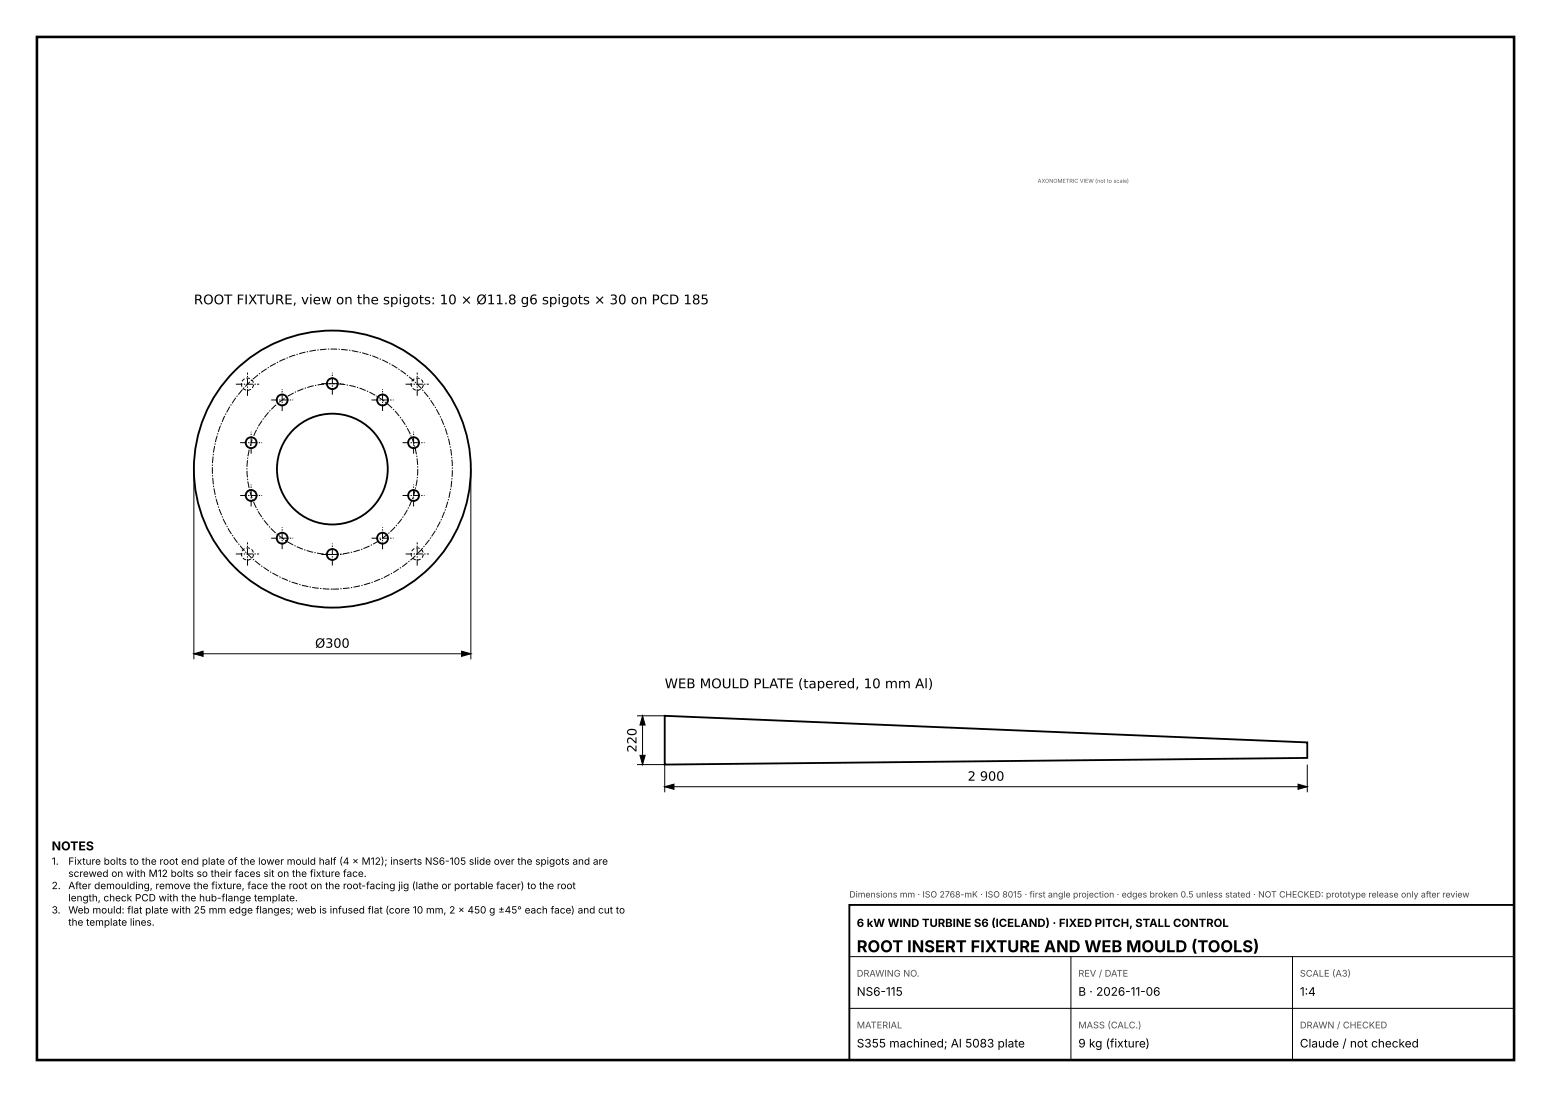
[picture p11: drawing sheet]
<svg xmlns="http://www.w3.org/2000/svg" width="420mm" height="297mm" viewBox="0 0 420 297" stroke-linecap="round" stroke-linejoin="round" font-family="sans-serif">
<defs><g id="words">
<text font-size="4.4" x="232" y="257.8">ROOT INSERT FIXTURE AND WEB MOULD (TOOLS)</text>
<g font-size="3.6">
<text x="52.5" y="82.4">ROOT FIXTURE, view on the spigots: 10 × Ø11.8 g6 spigots × 30 on PCD 185</text>
<text x="180" y="186.3">WEB MOULD PLATE (tapered, 10 mm Al)</text>
</g>
<g font-size="3.5">
<text x="85.3" y="175.4">Ø300</text>
<text x="172.4" y="203.7" transform="rotate(-90 172.4 203.7)">220</text>
<text x="262" y="211.4">2 900</text>
</g>
<text font-size="3.3" x="14" y="230.2">NOTES</text>
<g font-size="3.2">
<text x="232" y="269.6">NS6-115</text>
<text x="292" y="269.6">B · 2026-11-06</text>
<text x="352" y="269.6">1:4</text>
<text x="232" y="283.6">S355 machined; Al 5083 plate</text>
<text x="292" y="283.6">9 kg (fixture)</text>
<text x="352" y="283.6">Claude / not checked</text>
</g>
<text font-size="3.1" x="232" y="251">6 kW WIND TURBINE S6 (ICELAND) · FIXED PITCH, STALL CONTROL</text>
<g font-size="2.7">
<text x="14" y="234.1">1.</text>
<text x="18.5" y="234.1">Fixture bolts to the root end plate of the lower mould half (4 × M12); inserts NS6-105 slide over the spigots and are</text>
<text x="18.5" y="237.4">screwed on with M12 bolts so their faces sit on the fixture face.</text>
<text x="14" y="240.7">2.</text>
<text x="18.5" y="240.7">After demoulding, remove the fixture, face the root on the root-facing jig (lathe or portable facer) to the root</text>
<text x="18.5" y="244">length, check PCD with the hub-flange template.</text>
<text x="14" y="247.3">3.</text>
<text x="18.5" y="247.3">Web mould: flat plate with 25 mm edge flanges; web is infused flat (core 10 mm, 2 × 450 g ±45° each face) and cut to</text>
<text x="18.5" y="250.6">the template lines.</text>
</g>
<g font-size="2.5" fill="#4d4d4d">
<text x="232" y="264.4">DRAWING NO.</text>
<text x="292" y="264.4">REV / DATE</text>
<text x="352" y="264.4">SCALE (A3)</text>
<text x="232" y="278.4">MATERIAL</text>
<text x="292" y="278.4">MASS (CALC.)</text>
<text x="352" y="278.4">DRAWN / CHECKED</text>
</g>
<text font-size="2.4" fill="#404040" x="230" y="243">Dimensions mm · ISO 2768-mK · ISO 8015 · first angle projection · edges broken 0.5 unless stated · NOT CHECKED: prototype release only after review</text>
<text font-size="1.5" fill="#595959" x="281" y="49.5">AXONOMETRIC VIEW (not to scale)</text>
</g></defs>
<path d="M10 10h400v277h-400z" fill="none" stroke="#000" stroke-width=".7" stroke-linecap="butt"/>
<g fill="none" stroke="#000" stroke-width=".5">
<path d="M180 193.8l174 7.2v4.2l-174 1.8zM230 245h180v42h-180z"/>
<circle cx="68" cy="119.9" r="1.47"/>
<circle cx="76.4" cy="108.3" r="1.48"/>
<circle cx="90" cy="103.9" r="1.48"/>
<circle cx="103.6" cy="108.3" r="1.48"/>
<circle cx="112" cy="119.9" r="1.47"/>
<circle cx="68" cy="134.1" r="1.47"/>
<circle cx="90" cy="127" r="37.5"/>
<circle cx="90" cy="127" r="15"/>
<circle cx="112" cy="134.1" r="1.47"/>
<circle cx="76.4" cy="145.7" r="1.48"/>
<circle cx="90" cy="150.1" r="1.48"/>
<circle cx="103.6" cy="145.7" r="1.47"/>
</g>
<g fill="none" stroke="#000" stroke-width=".27" stroke-dasharray="1.8 .4 .4 .4" stroke-linecap="butt">
<path d="M63.9 104h6.3M65 119.9h6M67 107.2v-6.3M73.4 108.3h6M76.4 111.3v-6M87 103.9h6M90 106.9v-6M100.6 108.3h6M103.6 111.3v-6M109 119.9h6M109.8 104h6.3M113 107.2v-6.3"/>
<path d="M65 134.1h6M68 122.8v-5.9M68 137.1v-5.9M109 134.1h6M112 122.8v-5.9M112 137.1v-5.9M63.9 150h6.3M67 153.1v-6.3M73.4 145.7h6M76.4 148.7v-6M87 150.1h6M90 153.1v-6"/>
<path d="M100.6 145.7h6M103.6 148.7v-6M109.8 150h6.3M113 153.1v-6.3"/>
<circle cx="90" cy="127" r="32.5"/>
<circle cx="90" cy="127" r="23.1"/>
</g>
<g fill="none" stroke="#000" stroke-width=".27" stroke-dasharray="1 .5" stroke-linecap="butt">
<circle cx="67" cy="104" r="1.65"/>
<circle cx="113" cy="104" r="1.65"/>
<circle cx="67" cy="150" r="1.65"/>
<circle cx="113" cy="150" r="1.65"/>
</g>
<path d="M52.5 177l2.5-.7v1.4zM125 176.3l2.5 .7-2.5 .7zM174 193.8l.7 2.5h-1.4zM173.3 204.5h1.4l-.7 2.5zM180 213l2.5-.7v1.4zM351.5 212.3l2.5 .7-2.5 .7z" fill="#000" stroke="#000" stroke-width=".27"/>
<path d="M52.5 127v51.5M127.5 127v51.5M52.5 177h75M172.5 193.8h7.5M174 193.8v13.2M172.5 207h7.5v7.5M180 213h174M354 207v7.5M230 259h180M290 259v28M350 259v28M230 273h180" fill="none" stroke="#000" stroke-width=".27"/>
<use href="#words"/>
</svg>
